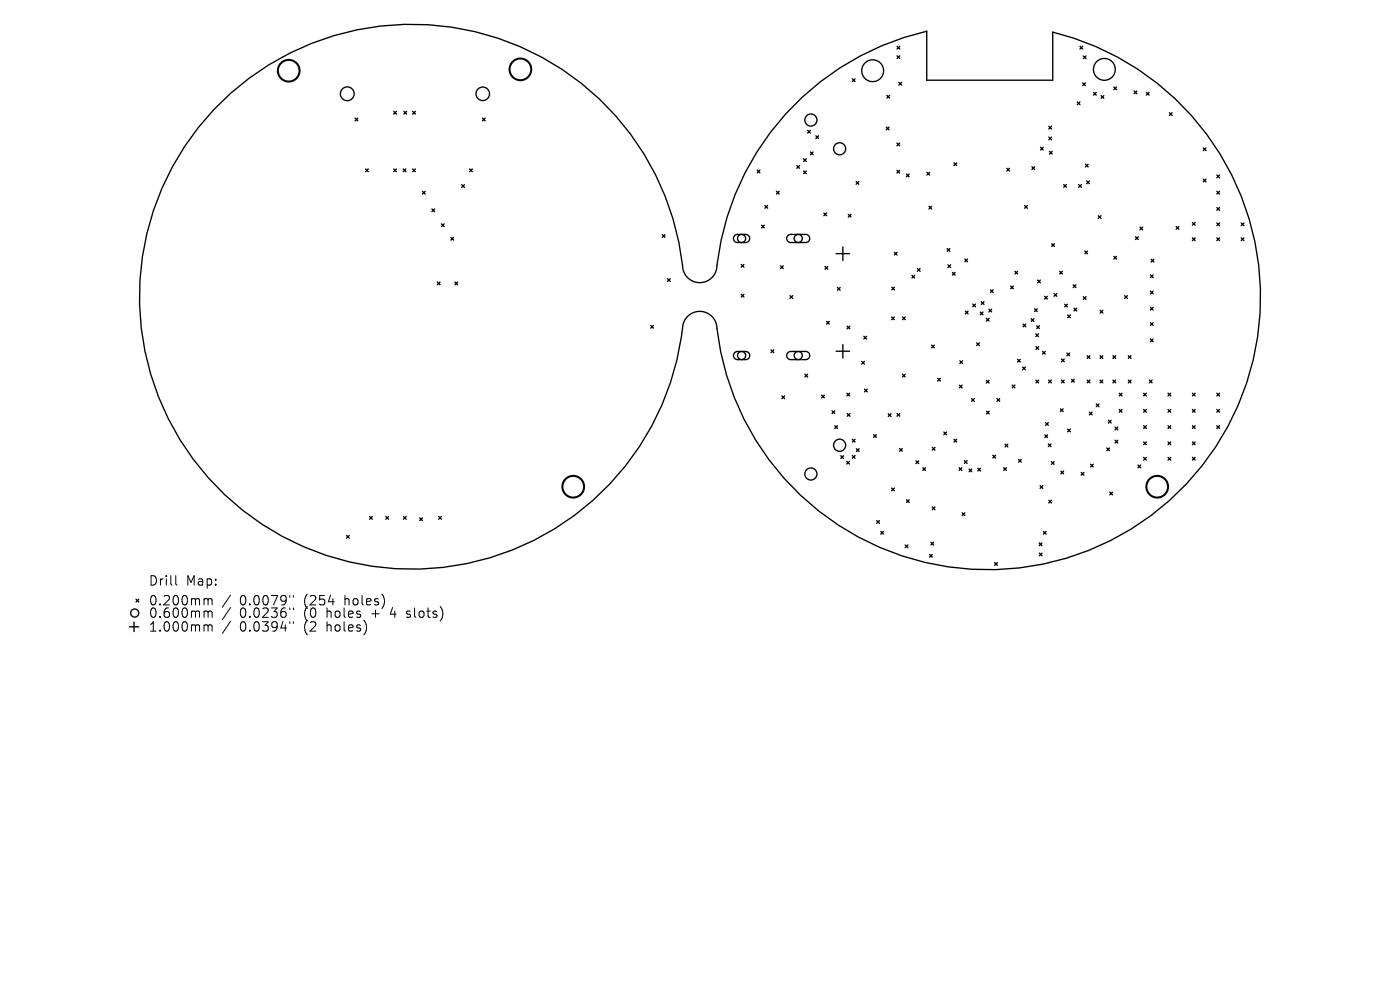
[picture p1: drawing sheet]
<svg xmlns="http://www.w3.org/2000/svg" width="297mm" height="210mm" viewBox="0 0 297 210" stroke-linecap="round" stroke-linejoin="round" font-family="sans-serif">
<defs><g id="words">
<g font-size="2.8">
<text x="31.4" y="124.5">Drill</text>
<text x="39.4" y="124.5">Map:</text>
<text x="31.4" y="128.7">0.200mm</text>
<text x="31.4" y="131.3">0.600mm</text>
<text x="50.9" y="128.7">0.0079&quot;</text>
<text x="50.9" y="131.3">0.0236&quot;</text>
<text x="64.6" y="128.7">(254</text>
<text x="64.6" y="131.3">(0</text>
<text x="69.6" y="131.3">holes</text>
<text x="73.4" y="128.7">holes)</text>
<text x="79.3" y="131.3">+</text>
<text x="83.5" y="131.3">4</text>
<text x="87.1" y="131.3">slots)</text>
<text x="31.4" y="134.3">1.000mm</text>
<text x="50.9" y="134.3">0.0394&quot;</text>
<text x="64.6" y="134.3">(2</text>
<text x="69.6" y="134.3">holes)</text>
</g>
</g></defs>
<g fill="none" stroke="#000" stroke-width=".43">
<circle cx="61.2" cy="15" r="2.3"/>
<circle cx="110.4" cy="14.7" r="2.3"/>
<circle cx="121.6" cy="103.2" r="2.3"/>
<circle cx="245.5" cy="103.2" r="2.3"/>
</g>
<g fill="none" stroke="#000" stroke-width=".29">
<path d="M180.8 16.7l.6 .6M181.4 16.7l-.6 .6M190.3 9.8l.6 .6M190.3 11.8l.6 .6M190.7 17.5l.6 .5M190.9 9.8l-.6 .6M190.9 11.8l-.6 .6M191.3 17.5l-.6 .5M229.1 9.8l.6 .6M229.7 9.8l-.6 .6M229.7 17.6l.6 .6M229.8 11.9l.6 .5"/>
<path d="M230.3 17.6l-.6 .6M230.4 11.9l-.6 .5M232 19.6l.6 .6M232.6 19.6l-.6 .6M236.3 18.5l.6 .5M236.9 18.5l-.6 .5M240.6 19.3l.6 .6M241.2 19.3l-.6 .6M243.2 19.6l.6 .6M243.8 19.6l-.6 .6M45.4 23.2a57.8 57.8 0 0 1 60.7-14.9 57.8 57.8 0 0 1 38.8 49 3.7 3.7 0 0 0 4.3 2.6 3.7 3.7 0 0 0 2.9-4 57.9 57.9 0 0 1 44.5-49.3v10.4h26.7v-10.2a57.9 57.9 0 0 1 24.2 99.9 57.9 57.9 0 0 1-95.5-37.9 3.7 3.7 0 0 0-4-2.7 3.7 3.7 0 0 0-3.2 3.6 57.8 57.8 0 0 1-81.9 45.6 57.8 57.8 0 0 1-17.5-92.1zM75.3 25.1l.6 .5"/>
<path d="M75.9 25.1l-.6 .5M77.5 35.8l.6 .6M78.1 35.8l-.6 .6M83.5 23.6l.6 .6M83.5 35.8l.6 .6M84.1 23.6l-.6 .6M84.1 35.8l-.6 .6M85.5 35.8l.6 .6M85.7 23.6l.6 .6M86.1 35.8l-.6 .6M86.3 23.6l-.6 .6M87.5 23.6l.6 .6"/>
<path d="M87.5 35.8l.6 .6M88.1 23.6l-.6 .6M88.1 35.8l-.6 .6M98 39.2l.5 .6M98.5 39.2l-.5 .6M99.6 35.8l.6 .6M100.2 35.8l-.6 .6M102.4 25.1l.5 .5M102.9 25.1l-.5 .5M160.6 36.1l.6 .6M161.2 36.1l-.6 .6M169 35.1l.6 .6"/>
<path d="M169.6 35.1l-.6 .6M170.5 33.7l.5 .6M170.5 36.3l.5 .5M171 33.7l-.5 .6M171 36.3l-.5 .5M171.3 27.6l.6 .6M171.9 27.6l-.6 .6M171.9 32.2l.6 .6M172.5 32.2l-.6 .6M173.1 28.8l.6 .6M173.7 28.8l-.6 .6M181.6 38.5l.6 .6"/>
<path d="M182.2 38.5l-.6 .6M188 27l.6 .5M188.2 20.2l.5 .6M188.6 27l-.6 .5M188.7 20.2l-.5 .6M190.3 30.4l.6 .5M190.3 36.1l.6 .6M190.9 30.4l-.6 .5M190.9 36.1l-.6 .6M192.3 36.9l.6 .6M192.9 36.9l-.6 .6M196.6 36.6l.6 .5"/>
<path d="M197.2 36.6l-.6 .5M202.4 34.5l.6 .6M203 34.5l-.6 .6M213.6 35.7l.6 .6M214.2 35.7l-.6 .6M218.9 35.4l.6 .6M219.5 35.4l-.6 .6M220.7 31.2l.6 .6M221.3 31.2l-.6 .6M222.5 26.8l.6 .6M222.5 29.1l.6 .6M222.6 32.1l.6 .6"/>
<path d="M223.1 29.1l-.6 .6M223.1 26.8l-.6 .6M223.2 32.1l-.6 .6M225.7 39.1l.5 .6M226.2 39.1l-.5 .6M228.5 21.6l.6 .6M228.8 39.2l.6 .5M229.1 21.6l-.6 .6M229.4 39.2l-.6 .5M230.3 34.8l.5 .6M230.5 38.4l.6 .6M230.8 34.8l-.5 .6"/>
<path d="M231.1 38.4l-.6 .6M233.6 20.3l.6 .6M234.2 20.3l-.6 .6M248.1 23.9l.6 .6M248.7 23.9l-.6 .6M255.3 31.4l.5 .6M255.3 38l.5 .6M255.8 38l-.5 .6M255.8 31.4l-.5 .6M258.1 37.1l.6 .6M258.7 37.1l-.6 .6M89.6 40.6l.6 .6"/>
<path d="M90.2 40.6l-.6 .6M91.6 44.3l.6 .6M92.2 44.3l-.6 .6M92.8 59.8l.6 .6M93.4 59.8l-.6 .6M93.6 47.5l.6 .6M94.2 47.5l-.6 .6M95.7 50.4l.5 .5M96.2 50.4l-.5 .5M96.5 59.8l.6 .6M97.1 59.8l-.6 .6M140.5 49.8l.6 .6"/>
<path d="M141.1 49.8l-.6 .6M141.6 59.1l.6 .6M142.2 59.1l-.6 .6M155.9 50l.5-.3h1.8a.86 .86 0 0 1 .8 .9 .86 .86 0 0 1-.8 .8h-1.7a.86 .86 0 0 1-.8-.5 .86 .86 0 0 1 .2-.9zM157.3 56.1l.5 .6M157.8 56.1l-.5 .6M161.6 47.8l.5 .5M162.1 47.8l-.5 .5M162.3 43.6l.5 .6M162.8 43.6l-.5 .6M164.7 40.6l.6 .6M165.3 40.6l-.6 .6"/>
<path d="M165.6 56.4l.6 .6M166.2 56.4l-.6 .6M167.1 50l.6-.3h3.2a.86 .86 0 0 1 .9 .9 .86 .86 0 0 1-.9 .8h-3.1a.86 .86 0 0 1-.8-.5 .86 .86 0 0 1 .1-.9zM174.8 45.2l.6 .6M175 56.5l.6 .6M175.4 45.2l-.6 .6M175.6 56.5l-.6 .6M177.4 53.8h2.8M178.8 52.4v2.8M180 45.5l.5 .5M180.5 45.5l-.5 .5M189.7 53.5l.6 .6"/>
<path d="M190.3 53.5l-.6 .6M193.5 58.4l.5 .6M194 58.4l-.5 .6M194.6 57l.6 .5M195.2 57l-.6 .5M197.1 43.8l.5 .5M197.6 43.8l-.5 .5M200.9 52.7l.6 .6M201.1 56.2l.6 .6M201.5 52.7l-.6 .6M201.7 56.2l-.6 .6M202.1 57.8l.5 .6"/>
<path d="M202.6 57.8l-.5 .6M204.7 55l.6 .5M205.3 55l-.6 .5M215.3 57.5l.6 .6M215.9 57.5l-.6 .6M217.4 43.6l.5 .6M217.9 43.6l-.5 .6M220.1 59.4l.6 .6M220.7 59.4l-.6 .6M223.1 51.7l.6 .6M223.7 51.7l-.6 .6M224.8 57.5l.6 .6"/>
<path d="M225.4 57.5l-.6 .6M230.1 53.3l.6 .5M230.7 53.3l-.6 .5M233 45.8l.6 .5M233.6 45.8l-.6 .5M236.3 54.4l.6 .6M236.9 54.4l-.6 .6M240.9 50.2l.6 .6M241.5 50.2l-.6 .6M241.8 48.2l.6 .6M242.4 48.2l-.6 .6M244.1 58.3l.5 .6"/>
<path d="M244.2 55l.6 .6M244.6 58.3l-.5 .6M244.8 55l-.6 .6M249.5 48.1l.6 .5M250.1 48.1l-.6 .5M253 47.2l.5 .6M253 50.5l.5 .5M253.5 47.2l-.5 .6M253.5 50.5l-.5 .5M258.1 40.6l.6 .6M258.1 44l.6 .6M258.1 47.3l.6 .6"/>
<path d="M258.1 50.5l.6 .5M258.7 40.6l-.6 .6M258.7 44l-.6 .6M258.7 47.3l-.6 .6M258.7 50.5l-.6 .5M263.3 47.3l.6 .6M263.3 50.5l.6 .5M263.9 47.3l-.6 .6M263.9 50.5l-.6 .5M138 69l.6 .6M138.6 69l-.6 .6M155.9 74.8l.5-.2h1.8a.86 .86 0 0 1 .8 .8 .86 .86 0 0 1-.8 .9h-1.7a.86 .86 0 0 1-.8-.5 .86 .86 0 0 1 .2-1z"/>
<path d="M157.3 62.4l.5 .6M157.8 62.4l-.5 .6M163.6 74.2l.5 .6M164.1 74.2l-.5 .6M167.1 74.8l.6-.2h3.2a.86 .86 0 0 1 .9 .8 .86 .86 0 0 1-.9 .9h-3.1a.86 .86 0 0 1-.8-.5 .86 .86 0 0 1 .1-1zM167.6 62.7l.6 .6M168.2 62.7l-.6 .6M170.8 79.4l.5 .6M171.3 79.4l-.5 .6M175.4 68.2l.5 .6M175.9 68.2l-.5 .6M177.4 74.5h2.8"/>
<path d="M177.7 61l.5 .6M178.2 61l-.5 .6M178.8 73.1v2.8M179.7 69.2l.6 .6M180.3 69.2l-.6 .6M182.8 76.7l.6 .5M183.3 71.3l.5 .6M183.4 76.7l-.6 .5M183.8 71.3l-.5 .6M189.2 67.2l.5 .6M189.2 60.9l.6 .6M189.7 67.2l-.5 .6"/>
<path d="M189.8 60.9l-.6 .6M191.5 79.4l.5 .6M191.5 67.2l.5 .6M192 79.4l-.5 .6M192 67.2l-.5 .6M197.6 73.2l.6 .6M198.2 73.2l-.6 .6M203.6 76.5l.6 .6M204.2 76.5l-.6 .6M204.8 66l.6 .6M205.4 66l-.6 .6M206.4 64.5l.5 .6"/>
<path d="M206.9 64.5l-.5 .6M207.2 72.7l.6 .6M207.8 72.7l-.6 .6M208 66.2l.5 .6M208.2 64l.5 .6M208.5 66.2l-.5 .6M208.7 64l-.5 .6M209.3 67.5l.5 .6M209.8 65.6l.6 .6M209.8 67.5l-.5 .6M210.1 61.5l.6 .5M210.4 65.6l-.6 .6"/>
<path d="M210.7 61.5l-.6 .5M214.4 60.7l.6 .6M215 60.7l-.6 .6M215.9 76.2l.5 .6M216.4 76.2l-.5 .6M216.9 77.9l.6 .5M217 68.8l.6 .5M217.5 77.9l-.6 .5M217.6 68.8l-.6 .5M218.8 67.6l.5 .6M219.3 67.6l-.5 .6M219.5 65.5l.6 .6"/>
<path d="M219.7 70.8l.6 .6M219.8 73.5l.5 .6M219.9 69.1l.6 .6M220.1 65.5l-.6 .6M220.3 70.8l-.6 .6M220.3 73.5l-.5 .6M220.5 69.1l-.6 .6M221.2 74.5l.5 .6M221.6 62.9l.6 .5M221.7 74.5l-.5 .6M222.2 62.9l-.6 .5M223.6 62.3l.6 .5"/>
<path d="M224.2 62.3l-.6 .5M225.2 76.2l.6 .5M225.8 76.2l-.6 .5M225.9 64.5l.5 .6M226.4 74.9l.5 .6M226.4 64.5l-.5 .6M226.5 66.8l.6 .6M226.9 74.9l-.5 .6M227.1 66.8l-.6 .6M227.7 60.4l.5 .6M227.9 65.4l.5 .6M228.2 60.4l-.5 .6"/>
<path d="M228.4 65.4l-.5 .6M229.8 62.9l.6 .6M230.4 62.9l-.6 .6M230.6 75.5l.6 .5M231.2 75.5l-.6 .5M233.4 75.5l.5 .5M233.4 65.8l.6 .6M233.9 75.5l-.5 .5M234 65.8l-.6 .6M236.1 75.5l.6 .5M236.7 75.5l-.6 .5M238.6 62.7l.6 .6"/>
<path d="M239.2 62.7l-.6 .6M239.4 75.5l.5 .5M239.9 75.5l-.5 .5M244.1 61.8l.5 .5M244.1 65.2l.5 .6M244.1 68.5l.5 .5M244.1 71.9l.5 .6M244.6 68.5l-.5 .5M244.6 61.8l-.5 .5M244.6 65.2l-.5 .6M244.6 71.9l-.5 .6M165.9 84l.5 .6"/>
<path d="M166.4 84l-.5 .6M174.3 83.8l.6 .6M174.9 83.8l-.6 .6M176.5 87.1l.6 .6M177.1 87.1l-.6 .6M177.1 90.3l.6 .6M177.7 90.3l-.6 .6M178.4 96.7l.6 .6M179 96.7l-.6 .6M179.6 97.9l.6 .5M179.7 83.4l.5 .6M179.7 87.7l.6 .6"/>
<path d="M180.2 97.9l-.6 .5M180.2 83.4l-.5 .6M180.3 87.7l-.6 .6M180.8 93.2l.6 .6M180.8 96.6l.6 .6M181.4 93.2l-.6 .6M181.4 96.6l-.6 .6M181.7 95.2l.6 .6M182.3 95.2l-.6 .6M183.4 82.6l.6 .5M184 82.6l-.6 .5M185.3 92.2l.6 .6"/>
<path d="M185.9 92.2l-.6 .6M188.4 87.8l.6 .5M189 87.8l-.6 .5M190.3 87.7l.6 .6M190.8 95.1l.6 .6M190.9 87.7l-.6 .6M191.4 95.1l-.6 .6M194.3 97.8l.6 .5M194.9 97.8l-.6 .5M195.8 99.2l.5 .6M196.3 99.2l-.5 .6M197.8 94.9l.6 .6"/>
<path d="M198.4 94.9l-.6 .6M198.9 80.3l.6 .5M199.5 80.3l-.6 .5M200.2 91.6l.6 .6M200.8 91.6l-.6 .6M202.4 93.2l.6 .6M203 93.2l-.6 .6M203.5 99.2l.5 .6M203.5 81.7l.6 .6M204 99.2l-.5 .6M204.1 81.7l-.6 .6M204.6 97.7l.6 .6"/>
<path d="M205.2 97.7l-.6 .6M205.6 99.5l.6 .6M206.1 84.6l.6 .5M206.2 99.5l-.6 .6M206.7 84.6l-.6 .5M207.4 99.3l.6 .6M208 99.3l-.6 .6M209.2 80.7l.6 .6M209.3 87.2l.6 .6M209.8 80.7l-.6 .6M209.9 87.2l-.6 .6M210.6 96.6l.6 .6"/>
<path d="M211.2 96.6l-.6 .6M211.5 84.6l.6 .5M212.1 84.6l-.6 .5M212.9 99.2l.6 .6M213.2 94.2l.6 .6M213.5 99.2l-.6 .6M213.8 94.2l-.6 .6M214.7 81.7l.6 .6M215.3 81.7l-.6 .6M216.1 97.5l.6 .5M216.7 97.5l-.6 .5M219.8 80.6l.6 .6"/>
<path d="M220.4 80.6l-.6 .6M221.7 92.2l.5 .6M221.8 89.7l.6 .5M222.2 92.2l-.5 .6M222.4 89.7l-.6 .5M222.4 94.2l.6 .5M222.5 80.6l.5 .6M223 94.2l-.6 .5M223 80.6l-.5 .6M223 97.9l.6 .6M223.6 97.9l-.6 .6M225 86.7l.5 .6"/>
<path d="M225.1 99.9l.5 .6M225.2 80.6l.6 .6M225.5 86.7l-.5 .6M225.6 99.9l-.5 .6M225.8 80.6l-.6 .6M226.5 91l.6 .6M227.1 91l-.6 .6M227.3 80.5l.6 .6M227.9 80.5l-.6 .6M230.6 80.6l.6 .6M231.1 87.4l.6 .6M231.2 80.6l-.6 .6"/>
<path d="M231.4 98.5l.5 .6M231.7 87.4l-.6 .6M231.9 98.5l-.5 .6M232.6 85.7l.5 .6M233.1 85.7l-.5 .6M233.4 80.6l.5 .6M233.9 80.6l-.5 .6M234.8 95l.6 .6M235.1 89.2l.6 .5M235.4 95l-.6 .6M235.7 89.2l-.6 .5M236.1 80.6l.6 .6"/>
<path d="M236.6 90.6l.5 .6M236.6 93.4l.5 .6M236.7 80.6l-.6 .6M237.1 90.6l-.5 .6M237.1 93.4l-.5 .6M237.4 83.4l.6 .6M237.4 86.9l.6 .5M238 86.9l-.6 .5M238 83.4l-.6 .6M239.4 80.6l.5 .6M239.9 80.6l-.5 .6M241.4 98.6l.6 .6"/>
<path d="M242 98.6l-.6 .6M242.6 83.4l.6 .6M242.6 86.9l.6 .5M242.6 90.3l.6 .6M242.6 93.8l.6 .5M242.6 97l.6 .6M243.2 83.4l-.6 .6M243.2 86.9l-.6 .5M243.2 90.3l-.6 .6M243.2 93.8l-.6 .5M243.2 97l-.6 .6M243.8 80.6l.6 .6"/>
<path d="M244.4 80.6l-.6 .6M247.8 93.8l.6 .5M247.8 83.4l.6 .6M247.8 86.9l.6 .5M247.8 90.3l.6 .6M247.8 97l.6 .6M248.4 83.4l-.6 .6M248.4 86.9l-.6 .5M248.4 90.3l-.6 .6M248.4 93.8l-.6 .5M248.4 97l-.6 .6M253 83.4l.5 .6"/>
<path d="M253 86.9l.5 .5M253 90.3l.5 .6M253 93.8l.5 .5M253 97l.5 .6M253.5 86.9l-.5 .5M253.5 83.4l-.5 .6M253.5 90.3l-.5 .6M253.5 93.8l-.5 .5M253.5 97l-.5 .6M258.1 83.4l.6 .6M258.1 86.9l.6 .5M258.1 90.3l.6 .6"/>
<path d="M258.7 83.4l-.6 .6M258.7 86.9l-.6 .5M258.7 90.3l-.6 .6M73.5 113.6l.6 .6M74.1 113.6l-.6 .6M78.4 109.6l.6 .5M79 109.6l-.6 .5M81.9 109.6l.5 .5M82.4 109.6l-.5 .5M85.6 109.6l.6 .5M86.2 109.6l-.6 .5M89 109.9l.6 .5"/>
<path d="M89.6 109.9l-.6 .5M93.1 109.6l.5 .5M93.6 109.6l-.5 .5M186 110.4l.6 .6M186.6 110.4l-.6 .6M186.9 112.7l.5 .6M187.4 112.7l-.5 .6M189.2 103.5l.5 .6M189.7 103.5l-.5 .6M192 115.6l.6 .6M192.3 106l.6 .6M192.6 115.6l-.6 .6"/>
<path d="M192.9 106l-.6 .6M197.2 117.6l.6 .6M197.5 115l.6 .6M197.8 117.6l-.6 .6M197.8 107.6l.6 .5M198.1 115l-.6 .6M198.4 107.6l-.6 .5M204.1 108.8l.6 .6M204.7 108.8l-.6 .6M211 119.3l.6 .6M211.6 119.3l-.6 .6M220.5 115.2l.5 .5"/>
<path d="M220.5 117.3l.6 .6M220.7 103l.5 .6M221 115.2l-.5 .5M221.1 117.3l-.6 .6M221.2 103l-.5 .6M221.3 112.7l.6 .6M221.9 112.7l-.6 .6M222.5 106.1l.6 .6M223.1 106.1l-.6 .6M229.4 100.2l.5 .6M229.9 100.2l-.5 .6M235.4 104.4l.6 .6"/>
<path d="M236 104.4l-.6 .6M27.4 133h2M28.4 132v2M28.9 127.1l.5 .6M29.4 127.1l-.5 .6"/>
<circle cx="73.7" cy="19.9" r="1.47"/>
<circle cx="102.4" cy="19.9" r="1.44"/>
<circle cx="185.1" cy="15" r="2.32"/>
<circle cx="234.3" cy="14.7" r="2.32"/>
<circle cx="172" cy="25.5" r="1.29"/>
<circle cx="178.1" cy="31.6" r="1.29"/>
<circle cx="157.3" cy="50.6" r=".86"/>
<circle cx="169.3" cy="50.6" r=".86"/>
<circle cx="157.3" cy="75.4" r=".86"/>
<circle cx="169.3" cy="75.4" r=".86"/>
<circle cx="178.1" cy="94.4" r="1.29"/>
<circle cx="172" cy="100.5" r="1.29"/>
<circle cx="28.6" cy="130" r=".86"/>
</g>
<g fill="none" stroke="#000" stroke-width=".21">
<path d="M37.3 122.1v1.7l.3 .3M43.6 127h.3l.2 .3M43.6 129.6h.3l.2 .3M43.6 132.6h.3l.2 .2M44.1 127.3l.3-.3 .5 .1 .1 1.2M44.1 127.3v1M44.1 129.9v1.1M44.1 132.8v1.1M44.1 129.9l.3-.3 .5 .1 .1 1.3M44.1 132.8l.3-.2h.5l.1 1.3M48.9 126.2l-1.7 2.6M48.9 128.9l-1.7 2.5"/>
<path d="M48.9 131.8l-1.7 2.6M61.5 126.3v.4M61.5 129v.3M61.5 131.9v.4M62.2 126.3v.4M62.2 129v.3M62.2 131.9v.4M86.2 130.9l.2 .1M86.3 129.7v.5"/>
</g>
<use href="#words"/>
</svg>
